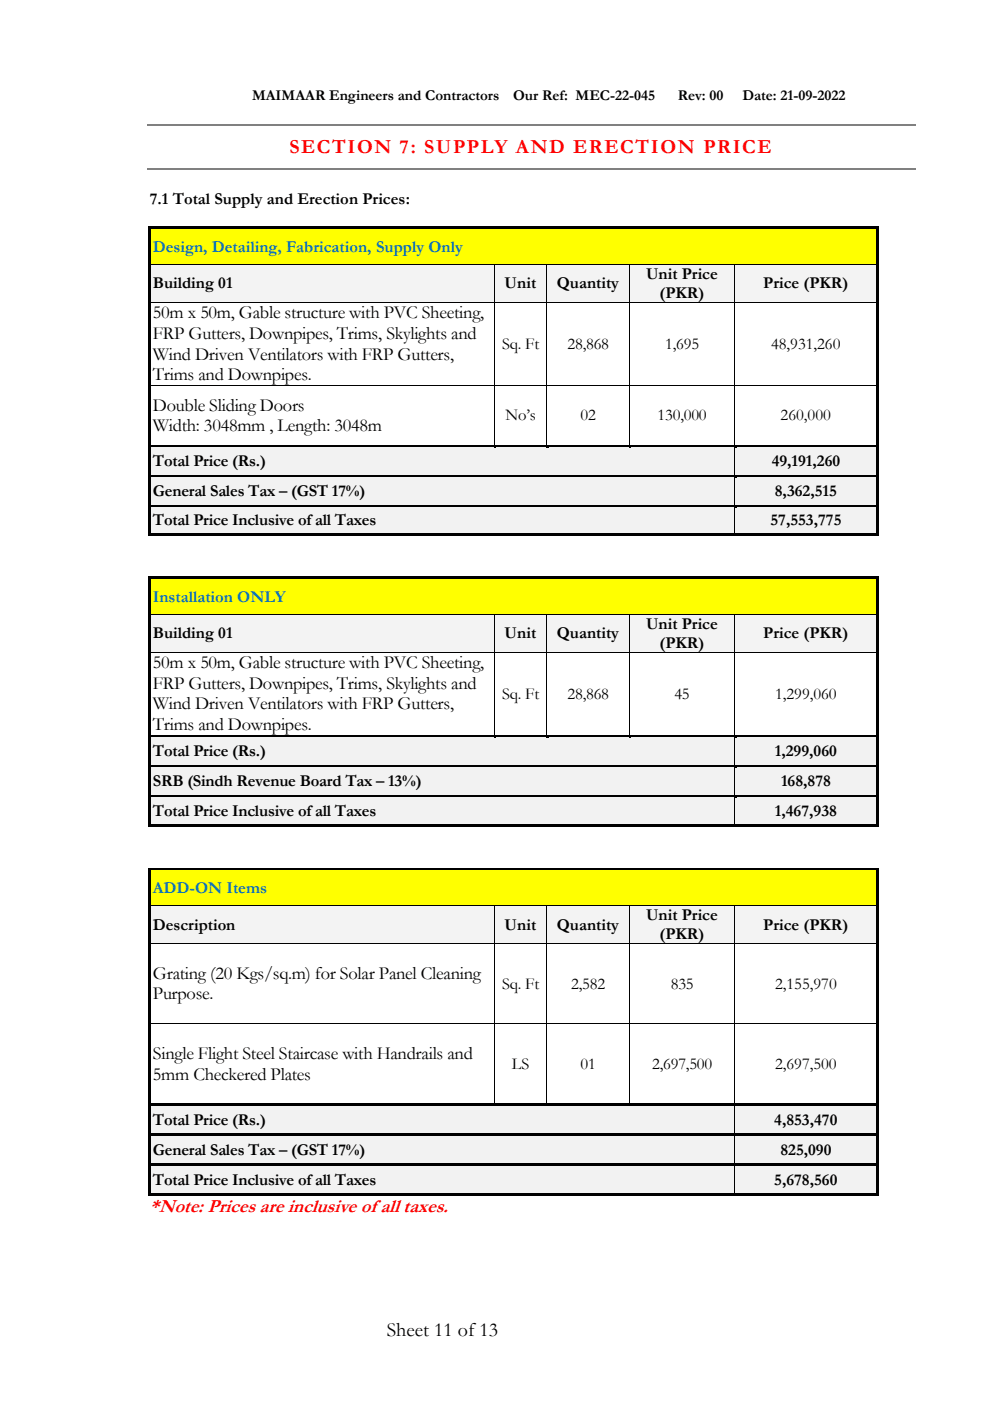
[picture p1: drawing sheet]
<svg xmlns="http://www.w3.org/2000/svg" width="210mm" height="297mm" viewBox="0 0 210 297" stroke-linecap="round" stroke-linejoin="round" font-family="sans-serif">
<defs><g id="words">
<text font-size="4.2" fill="#f00" x="61.3" y="32.4">SECTION 7: SUPPLY AND ERECTION PRICE</text>
<text font-size="4.2" x="82" y="283.2">Sheet 11 of13</text>
<text font-size="4.1" fill="#f00" x="31.8" y="256.9">*Note: Prices are inclusive of all taxes.</text>
<g font-size="3.9">
<text x="32.4" y="67.5">50m x 50m, Gable structure with PVC Sheeting,</text>
<text x="32.4" y="71.8">FRP Gutters, Downpipes, Trims, Skylights and</text>
<text x="32.4" y="76.2">Wind Driven Ventilators with FRP Gutters,</text>
<text x="32.4" y="80.6">Trims and Downpipes.</text>
<text x="32.4" y="87">Double Sliding Doors</text>
<text x="32.4" y="91.4">Width: 3048mm , Length: 3048m</text>
<text x="32.4" y="141.6">50m x 50m, Gable structure with PVC Sheeting,</text>
<text x="32.4" y="146">FRP Gutters, Downpipes, Trims, Skylights and</text>
<text x="32.4" y="150.3">Wind Driven Ventilators with FRP Gutters,</text>
<text x="32.4" y="154.7">Trims and Downpipes.</text>
<text x="32.4" y="207.5">Grating (20 Kgs/sq.m) for Solar Panel Cleaning</text>
<text x="32.4" y="211.8">Purpose.</text>
<text x="32.4" y="224.4">Single Flight Steel Staircase with Handrails and</text>
<text x="32.4" y="228.8">5mm Checkered Plates</text>
</g>
<g font-size="3.5">
<text x="31.8" y="43.1">7.1 Total Supply and Erection Prices:</text>
<text x="136.9" y="59.1">Unit Price</text>
<text x="32.4" y="61.1">Building 01</text>
<text x="107" y="61.1">Unit</text>
<text x="118" y="61.1">Quantity</text>
<text x="139.8" y="63.1">(PKR)</text>
<text x="161.8" y="61.1">Price (PKR)</text>
<text x="106.5" y="73.9">Sq. Ft</text>
<text x="120.3" y="73.9">28,868</text>
<text x="141" y="73.9">1,695</text>
<text x="163.4" y="73.9">48,931,260</text>
<text x="107.2" y="89.1">No’s</text>
<text x="123" y="89.1">02</text>
<text x="139.4" y="89.1">130,000</text>
<text x="165.5" y="89.1">260,000</text>
<text x="32.4" y="98.8">Total Price (Rs.)</text>
<text x="163.6" y="98.8">49,191,260</text>
<text x="32.4" y="105.2">General Sales Tax – (GST 17%)</text>
<text x="164.2" y="105.2">8,362,515</text>
<text x="32.4" y="111.4">Total Price Inclusive of all Taxes</text>
<text x="163.3" y="111.4">57,553,775</text>
<text x="32.4" y="135.3">Building 01</text>
<text x="107" y="135.3">Unit</text>
<text x="118" y="135.3">Quantity</text>
<text x="136.9" y="133.3">Unit Price</text>
<text x="139.8" y="137.3">(PKR)</text>
<text x="161.8" y="135.3">Price (PKR)</text>
<text x="106.5" y="148.1">Sq. Ft</text>
<text x="120.3" y="148.1">28,868</text>
<text x="142.9" y="148.1">45</text>
<text x="164.3" y="148.1">1,299,060</text>
<text x="32.4" y="160.3">Total Price (Rs.)</text>
<text x="164.2" y="160.3">1,299,060</text>
<text x="32.4" y="166.6">SRB (Sindh Revenue Board Tax – 13%)</text>
<text x="165.6" y="166.6">168,878</text>
<text x="32.4" y="173">Total Price Inclusive of all Taxes</text>
<text x="164.2" y="173">1,467,938</text>
<text x="32.4" y="197">Description</text>
<text x="107" y="197">Unit</text>
<text x="118" y="197">Quantity</text>
<text x="136.9" y="195.1">Unit Price</text>
<text x="161.8" y="197">Price (PKR)</text>
<text x="139.8" y="199">(PKR)</text>
<text x="106.5" y="209.5">Sq. Ft</text>
<text x="121.1" y="209.5">2,582</text>
<text x="142.2" y="209.5">835</text>
<text x="164.3" y="209.5">2,155,970</text>
<text x="108.5" y="226.5">LS</text>
<text x="123" y="226.5">01</text>
<text x="138.2" y="226.5">2,697,500</text>
<text x="164.3" y="226.5">2,697,500</text>
<text x="32.4" y="238.4">Total Price (Rs.)</text>
<text x="164.1" y="238.4">4,853,470</text>
<text x="32.4" y="244.8">General Sales Tax – (GST 17%)</text>
<text x="165.4" y="244.8">825,090</text>
<text x="32.4" y="251.1">Total Price Inclusive of all Taxes</text>
<text x="164.1" y="251.1">5,678,560</text>
</g>
<g font-size="3.5" fill="#0070c0">
<text x="32.4" y="53.3">Design, Detailing, Fabrication, Supply Only</text>
<text x="32.4" y="127.5">Installation ONLY</text>
<text x="32.4" y="189.3">ADD-ON Items</text>
</g>
<g font-size="3.2">
<text x="53.4" y="21.3">MAIMAAR Engineers and Contractors</text>
<text x="108.8" y="21.3">Our Ref: MEC-22-045</text>
<text x="143.7" y="21.3">Rev: 00</text>
<text x="157.4" y="21.3">Date: 21-09-2022</text>
</g>
</g></defs>
<path d="M31.3 26.5h162.8M31.3 35.7h162.8" fill="none" stroke="#808080" stroke-width=".25"/>
<g fill="#ff0">
<path d="M32 48.6h153.7v7.4h-153.7z" fill-rule="evenodd"/>
<path d="M32.4 50.3h152.9v4h-152.9z" fill-rule="evenodd"/>
<path d="M32.4 50.3h65.7v4h-65.7z" fill-rule="evenodd"/>
</g>
<g fill="#000">
<path d="M31.5 48.1h.5v.5h-.5z" fill-rule="evenodd"/>
<path d="M31.5 48.1h.5v.5h-.5z" fill-rule="evenodd"/>
<path d="M31.5 48.6h.5v7.4h-.5z" fill-rule="evenodd"/>
<path d="M32 48.1h153.7v.5h-153.7z" fill-rule="evenodd"/>
<path d="M185.7 48.1h.5v.5h-.5z" fill-rule="evenodd"/>
<path d="M185.7 48.1h.5v.5h-.5z" fill-rule="evenodd"/>
<path d="M185.7 48.6h.5v7.4h-.5z" fill-rule="evenodd"/>
</g>
<path d="M32 48.6h153.7" fill="none" stroke="#ff0" stroke-width=".21"/>
<g fill="#f3f3f3">
<path d="M32 56.1h72.8v8h-72.8z" fill-rule="evenodd"/>
<path d="M32.4 58.1h71.8v4h-71.8z" fill-rule="evenodd"/>
<path d="M104.8 56.1h11.1v8h-11.1z" fill-rule="evenodd"/>
<path d="M105.4 58.1h9.9v4h-9.9z" fill-rule="evenodd"/>
<path d="M115.9 56.1h17.4v8h-17.4z" fill-rule="evenodd"/>
<path d="M116.6 58.1h16.1v4h-16.1z" fill-rule="evenodd"/>
<path d="M133.4 56.1h22.3v8h-22.3z" fill-rule="evenodd"/>
<path d="M134 56.1h21.1v4h-21.1z" fill-rule="evenodd"/>
<path d="M134 60.1h21.1v4h-21.1z" fill-rule="evenodd"/>
<path d="M155.8 56.1h29.9v8h-29.9z" fill-rule="evenodd"/>
<path d="M156.4 58.1h28.9v4h-28.9z" fill-rule="evenodd"/>
</g>
<g fill="#000">
<path d="M31.5 56l.5 .1z" fill-rule="evenodd"/>
<path d="M104.8 56v.1z" fill-rule="evenodd"/>
<path d="M115.9 56l.1 .1z" fill-rule="evenodd"/>
<path d="M133.3 56l.1 .1z" fill-rule="evenodd"/>
<path d="M155.7 56l.1 .1z" fill-rule="evenodd"/>
<path d="M185.7 56l.5 .1z" fill-rule="evenodd"/>
<path d="M31.5 56.1h.5v8h-.5z" fill-rule="evenodd"/>
<path d="M31.5 64.1h.5z" fill-rule="evenodd"/>
<path d="M115.9 64.1h.1z" fill-rule="evenodd"/>
<path d="M133.3 64.1h.1z" fill-rule="evenodd"/>
<path d="M155.7 64.1h.1z" fill-rule="evenodd"/>
<path d="M185.7 56.1h.5v8h-.5z" fill-rule="evenodd"/>
<path d="M185.7 64.1h.5z" fill-rule="evenodd"/>
<path d="M31.5 64.1h.5v17.5h-.5z" fill-rule="evenodd"/>
<path d="M31.5 81.6l.5 .1z" fill-rule="evenodd"/>
<path d="M31.5 81.7h.5v12.6h-.5z" fill-rule="evenodd"/>
<path d="M104.8 81.6v.1z" fill-rule="evenodd"/>
<path d="M115.9 81.6l.1 .1z" fill-rule="evenodd"/>
<path d="M133.3 81.6l.1 .1z" fill-rule="evenodd"/>
<path d="M155.7 81.6l.1 .1z" fill-rule="evenodd"/>
<path d="M185.7 64.1h.5v17.5h-.5z" fill-rule="evenodd"/>
<path d="M185.7 81.6l.5 .1z" fill-rule="evenodd"/>
<path d="M185.7 81.7h.5v12.6h-.5z" fill-rule="evenodd"/>
</g>
<g fill="none" stroke="#000" stroke-width=".21">
<path d="M32 56.1h72.8M104.8 56.1v8M104.8 56.1h11.1M115.9 56.1v8M116 56.1h17.3M133.4 56.1v8M133.4 56.1h22.3M155.8 56.1v8M155.8 56.1h29.9M32 64.1h72.8M115.9 64.1h-11.1v17.5M115.9 64.1v17.5"/>
<path d="M116 64.1h17.3M133.4 64.1v17.5M133.4 64.1h22.3M155.8 64.1v17.5M155.8 64.1h29.9M32 81.7h72.8M104.8 81.7v12.6M104.8 81.7h11.1M115.9 81.7v12.6M116 81.7h17.3M133.4 81.7v12.6M133.4 81.7h22.3"/>
<path d="M155.8 81.7v12.6M155.8 81.7h29.9"/>
</g>
<g fill="#f2f2f2">
<path d="M32 94.8h123.7v5.9h-123.7z" fill-rule="evenodd"/>
<path d="M32.4 95.8h122.7v4h-122.7z" fill-rule="evenodd"/>
<path d="M155.8 94.8h29.9v5.9h-29.9z" fill-rule="evenodd"/>
<path d="M156.4 95.8h28.9v4h-28.9z" fill-rule="evenodd"/>
</g>
<g fill="#000">
<path d="M31.5 94.3h.5v.6h-.5z" fill-rule="evenodd"/>
<path d="M32 94.3h72.8v.5h-72.8z" fill-rule="evenodd"/>
</g>
<path d="M32 94.9h72.8" fill="none" stroke="#f2f2f2" stroke-width=".21"/>
<path d="M104.8 94.8l.5 .1z" fill-rule="evenodd" fill="#f2f2f2"/>
<g fill="#000">
<path d="M104.8 94.3h.5v.5h-.5z" fill-rule="evenodd"/>
<path d="M105.3 94.3h10.6v.5h-10.6z" fill-rule="evenodd"/>
</g>
<path d="M105.3 94.9h10.6" fill="none" stroke="#f2f2f2" stroke-width=".21"/>
<path d="M115.9 94.8l.5 .1z" fill-rule="evenodd" fill="#f2f2f2"/>
<g fill="#000">
<path d="M115.9 94.3h.5v.5h-.5z" fill-rule="evenodd"/>
<path d="M116.4 94.3h16.9v.5h-16.9z" fill-rule="evenodd"/>
</g>
<path d="M116.4 94.9h16.9" fill="none" stroke="#f2f2f2" stroke-width=".21"/>
<path d="M133.3 94.8l.5 .1z" fill-rule="evenodd" fill="#f2f2f2"/>
<g fill="#000">
<path d="M133.3 94.3h.5v.5h-.5z" fill-rule="evenodd"/>
<path d="M133.8 94.3h21.9v.5h-21.9z" fill-rule="evenodd"/>
</g>
<path d="M133.8 94.9h21.9" fill="none" stroke="#f2f2f2" stroke-width=".21"/>
<path d="M155.8 94.8l.4 .1z" fill-rule="evenodd" fill="#f2f2f2"/>
<g fill="#000">
<path d="M155.7 94.3h.5v.5h-.5z" fill-rule="evenodd"/>
<path d="M156.2 94.3h29.5v.5h-29.5z" fill-rule="evenodd"/>
<path d="M185.7 94.3h.5v.6h-.5z" fill-rule="evenodd"/>
<path d="M31.5 94.9h.5v5.8h-.5z" fill-rule="evenodd"/>
<path d="M185.7 94.9h.5v5.8h-.5z" fill-rule="evenodd"/>
</g>
<path d="M156.2 94.9h29.5" fill="none" stroke="#f2f2f2" stroke-width=".21"/>
<path d="M155.8 94.9v5.8" fill="none" stroke="#000" stroke-width=".21"/>
<g fill="#f2f2f2">
<path d="M32 101.2h123.7v5.8h-123.7z" fill-rule="evenodd"/>
<path d="M32.4 102.1h122.7v4h-122.7z" fill-rule="evenodd"/>
<path d="M155.8 101.2h29.9v5.8h-29.9z" fill-rule="evenodd"/>
<path d="M156.4 102.1h28.9v4h-28.9z" fill-rule="evenodd"/>
</g>
<g fill="#000">
<path d="M31.5 100.7h.5v.5h-.5z" fill-rule="evenodd"/>
<path d="M32 100.7h123.7v.5h-123.7z" fill-rule="evenodd"/>
</g>
<path d="M32 101.2h123.7" fill="none" stroke="#f2f2f2" stroke-width=".21"/>
<path d="M155.8 101.2h.4z" fill-rule="evenodd" fill="#f2f2f2"/>
<g fill="#000">
<path d="M31.5 101.2h.5v5.8h-.5z" fill-rule="evenodd"/>
<path d="M155.7 100.7h.5v.5h-.5z" fill-rule="evenodd"/>
<path d="M156.2 100.7h29.5v.5h-29.5z" fill-rule="evenodd"/>
<path d="M185.7 100.7h.5v.5h-.5z" fill-rule="evenodd"/>
<path d="M185.7 101.2h.5v5.8h-.5z" fill-rule="evenodd"/>
</g>
<path d="M156.2 101.2h29.5" fill="none" stroke="#f2f2f2" stroke-width=".21"/>
<path d="M155.8 101.2v5.8" fill="none" stroke="#000" stroke-width=".21"/>
<g fill="#f2f2f2">
<path d="M32 107.5h123.7v5.5h-123.7z" fill-rule="evenodd"/>
<path d="M32.4 108.3h122.7v4h-122.7z" fill-rule="evenodd"/>
<path d="M155.8 107.5h29.9v5.5h-29.9z" fill-rule="evenodd"/>
<path d="M156.4 108.3h28.9v4h-28.9z" fill-rule="evenodd"/>
</g>
<g fill="#000">
<path d="M31.5 107h.5v.6h-.5z" fill-rule="evenodd"/>
<path d="M32 107h123.7v.5h-123.7z" fill-rule="evenodd"/>
</g>
<path d="M32 107.6h123.7" fill="none" stroke="#f2f2f2" stroke-width=".21"/>
<path d="M155.8 107.5l.4 .1z" fill-rule="evenodd" fill="#f2f2f2"/>
<g fill="#000">
<path d="M31.5 107.6h.5v5.4h-.5z" fill-rule="evenodd"/>
<path d="M31.5 113h.5v.6h-.5z" fill-rule="evenodd"/>
<path d="M31.5 113h.5v.6h-.5z" fill-rule="evenodd"/>
<path d="M32 113h123.7v.6h-123.7z" fill-rule="evenodd"/>
<path d="M155.7 107h.5v.5h-.5z" fill-rule="evenodd"/>
<path d="M155.7 113h.5v.6h-.5z" fill-rule="evenodd"/>
<path d="M156.2 107h29.5v.5h-29.5z" fill-rule="evenodd"/>
<path d="M156.2 113h29.5v.6h-29.5z" fill-rule="evenodd"/>
<path d="M185.7 107h.5v.6h-.5z" fill-rule="evenodd"/>
<path d="M185.7 107.6h.5v5.4h-.5z" fill-rule="evenodd"/>
<path d="M185.7 113h.5v.6h-.5z" fill-rule="evenodd"/>
<path d="M185.7 113h.5v.6h-.5z" fill-rule="evenodd"/>
</g>
<path d="M156.2 107.6h29.5" fill="none" stroke="#f2f2f2" stroke-width=".21"/>
<path d="M155.8 107.6v5.4" fill="none" stroke="#000" stroke-width=".21"/>
<g fill="#ff0">
<path d="M32 122.7h153.7v7.5h-153.7z" fill-rule="evenodd"/>
<path d="M32.4 124.5h152.9v3.9h-152.9z" fill-rule="evenodd"/>
<path d="M32.4 124.5h28.2v3.9h-28.2z" fill-rule="evenodd"/>
</g>
<g fill="#000">
<path d="M31.5 122.2h.5v.5h-.5z" fill-rule="evenodd"/>
<path d="M31.5 122.2h.5v.5h-.5z" fill-rule="evenodd"/>
<path d="M31.5 122.7h.5v7.5h-.5z" fill-rule="evenodd"/>
<path d="M32 122.2h153.7v.5h-153.7z" fill-rule="evenodd"/>
<path d="M185.7 122.2h.5v.5h-.5z" fill-rule="evenodd"/>
<path d="M185.7 122.2h.5v.5h-.5z" fill-rule="evenodd"/>
<path d="M185.7 122.7h.5v7.5h-.5z" fill-rule="evenodd"/>
</g>
<path d="M32 122.7h153.7" fill="none" stroke="#ff0" stroke-width=".21"/>
<g fill="#f3f3f3">
<path d="M32 130.3h72.8v7.9h-72.8z" fill-rule="evenodd"/>
<path d="M32.4 132.2h71.8v4h-71.8z" fill-rule="evenodd"/>
<path d="M104.8 130.3h11.1v7.9h-11.1z" fill-rule="evenodd"/>
<path d="M105.4 132.2h9.9v4h-9.9z" fill-rule="evenodd"/>
<path d="M115.9 130.3h17.4v7.9h-17.4z" fill-rule="evenodd"/>
<path d="M116.6 132.2h16.1v4h-16.1z" fill-rule="evenodd"/>
<path d="M133.4 130.3h22.3v7.9h-22.3z" fill-rule="evenodd"/>
<path d="M134 130.3h21.1v3.9h-21.1z" fill-rule="evenodd"/>
<path d="M134 134.2h21.1v4h-21.1z" fill-rule="evenodd"/>
<path d="M155.8 130.3h29.9v7.9h-29.9z" fill-rule="evenodd"/>
<path d="M156.4 132.2h28.9v4h-28.9z" fill-rule="evenodd"/>
</g>
<g fill="#000">
<path d="M31.5 130.2l.5 .1z" fill-rule="evenodd"/>
<path d="M31.5 130.3h.5v7.9h-.5z" fill-rule="evenodd"/>
<path d="M31.5 138.2l.5 .1z" fill-rule="evenodd"/>
<path d="M104.8 130.2v.1z" fill-rule="evenodd"/>
<path d="M104.8 138.2v.1z" fill-rule="evenodd"/>
<path d="M115.9 130.2l.1 .1z" fill-rule="evenodd"/>
<path d="M115.9 138.2l.1 .1z" fill-rule="evenodd"/>
<path d="M133.3 130.2l.1 .1z" fill-rule="evenodd"/>
<path d="M133.3 138.2l.1 .1z" fill-rule="evenodd"/>
<path d="M155.7 130.2l.1 .1z" fill-rule="evenodd"/>
<path d="M155.7 138.2l.1 .1z" fill-rule="evenodd"/>
<path d="M185.7 130.2l.5 .1z" fill-rule="evenodd"/>
<path d="M185.7 130.3h.5v7.9h-.5z" fill-rule="evenodd"/>
<path d="M185.7 138.2l.5 .1z" fill-rule="evenodd"/>
<path d="M31.5 138.3h.5v17.5h-.5z" fill-rule="evenodd"/>
<path d="M185.7 138.3h.5v17.5h-.5z" fill-rule="evenodd"/>
</g>
<g fill="none" stroke="#000" stroke-width=".21">
<path d="M32 130.2h72.8M32 138.2h72.8M115.9 130.2h-11.1v8M115.9 138.2l-11.1 .1v17.5M115.9 130.3v7.9M115.9 138.3v17.5M116 130.2h17.3M116 138.2h17.3M133.4 130.3v7.9M133.4 138.3v17.5M133.4 130.2h22.3M133.4 138.2h22.3"/>
<path d="M155.8 130.3v7.9M155.8 138.3v17.5M155.8 130.2h29.9M155.8 138.2h29.9"/>
</g>
<g fill="#f2f2f2">
<path d="M32 156.3h123.7v5.8h-123.7z" fill-rule="evenodd"/>
<path d="M32.4 157.2h122.7v4h-122.7z" fill-rule="evenodd"/>
<path d="M155.8 156.3h29.9v5.8h-29.9z" fill-rule="evenodd"/>
<path d="M156.4 157.2h28.9v4h-28.9z" fill-rule="evenodd"/>
</g>
<g fill="#000">
<path d="M31.5 155.8h.5v.5h-.5z" fill-rule="evenodd"/>
<path d="M32 155.8h72.8v.5h-72.8z" fill-rule="evenodd"/>
</g>
<path d="M32 156.3h72.8" fill="none" stroke="#f2f2f2" stroke-width=".21"/>
<path d="M104.8 156.3h.5z" fill-rule="evenodd" fill="#f2f2f2"/>
<g fill="#000">
<path d="M104.8 155.8h.5v.5h-.5z" fill-rule="evenodd"/>
<path d="M105.3 155.8h10.6v.5h-10.6z" fill-rule="evenodd"/>
</g>
<path d="M105.3 156.3h10.6" fill="none" stroke="#f2f2f2" stroke-width=".21"/>
<path d="M115.9 156.3h.5z" fill-rule="evenodd" fill="#f2f2f2"/>
<g fill="#000">
<path d="M115.9 155.8h.5v.5h-.5z" fill-rule="evenodd"/>
<path d="M116.4 155.8h16.9v.5h-16.9z" fill-rule="evenodd"/>
</g>
<path d="M116.4 156.3h16.9" fill="none" stroke="#f2f2f2" stroke-width=".21"/>
<path d="M133.3 156.3h.5z" fill-rule="evenodd" fill="#f2f2f2"/>
<g fill="#000">
<path d="M133.3 155.8h.5v.5h-.5z" fill-rule="evenodd"/>
<path d="M133.8 155.8h21.9v.5h-21.9z" fill-rule="evenodd"/>
</g>
<path d="M133.8 156.3h21.9" fill="none" stroke="#f2f2f2" stroke-width=".21"/>
<path d="M155.8 156.3h.4z" fill-rule="evenodd" fill="#f2f2f2"/>
<g fill="#000">
<path d="M155.7 155.8h.5v.5h-.5z" fill-rule="evenodd"/>
<path d="M156.2 155.8h29.5v.5h-29.5z" fill-rule="evenodd"/>
<path d="M185.7 155.8h.5v.5h-.5z" fill-rule="evenodd"/>
<path d="M31.5 156.3h.5v5.8h-.5z" fill-rule="evenodd"/>
<path d="M185.7 156.3h.5v5.8h-.5z" fill-rule="evenodd"/>
</g>
<path d="M156.2 156.3h29.5" fill="none" stroke="#f2f2f2" stroke-width=".21"/>
<path d="M155.8 156.3v5.8" fill="none" stroke="#000" stroke-width=".21"/>
<g fill="#f2f2f2">
<path d="M32 162.6h123.7v5.9h-123.7z" fill-rule="evenodd"/>
<path d="M32.4 163.6h122.7v3.9h-122.7z" fill-rule="evenodd"/>
<path d="M155.8 162.6h29.9v5.9h-29.9z" fill-rule="evenodd"/>
<path d="M156.4 163.6h28.9v3.9h-28.9z" fill-rule="evenodd"/>
</g>
<g fill="#000">
<path d="M31.5 162.1h.5v.6h-.5z" fill-rule="evenodd"/>
<path d="M32 162.1h123.7v.5h-123.7z" fill-rule="evenodd"/>
</g>
<path d="M32 162.6h123.7" fill="none" stroke="#f2f2f2" stroke-width=".21"/>
<path d="M155.8 162.6l.4 .1z" fill-rule="evenodd" fill="#f2f2f2"/>
<g fill="#000">
<path d="M31.5 162.7h.5v5.8h-.5z" fill-rule="evenodd"/>
<path d="M155.7 162.1h.5v.5h-.5z" fill-rule="evenodd"/>
<path d="M156.2 162.1h29.5v.5h-29.5z" fill-rule="evenodd"/>
<path d="M185.7 162.1h.5v.6h-.5z" fill-rule="evenodd"/>
<path d="M185.7 162.7h.5v5.8h-.5z" fill-rule="evenodd"/>
</g>
<path d="M156.2 162.6h29.5" fill="none" stroke="#f2f2f2" stroke-width=".21"/>
<path d="M155.8 162.7v5.8" fill="none" stroke="#000" stroke-width=".21"/>
<g fill="#f2f2f2">
<path d="M32 169h123.7v5.8h-123.7z" fill-rule="evenodd"/>
<path d="M32.4 169.9h122.7v4h-122.7z" fill-rule="evenodd"/>
<path d="M155.8 169h29.9v5.8h-29.9z" fill-rule="evenodd"/>
<path d="M156.4 169.9h28.9v4h-28.9z" fill-rule="evenodd"/>
</g>
<g fill="#000">
<path d="M31.5 168.5h.5v.5h-.5z" fill-rule="evenodd"/>
<path d="M32 168.5h123.7v.5h-123.7z" fill-rule="evenodd"/>
</g>
<path d="M32 169h123.7" fill="none" stroke="#f2f2f2" stroke-width=".21"/>
<path d="M155.8 169h.4z" fill-rule="evenodd" fill="#f2f2f2"/>
<g fill="#000">
<path d="M31.5 169h.5v5.8h-.5z" fill-rule="evenodd"/>
<path d="M31.5 174.8h.5v.5h-.5z" fill-rule="evenodd"/>
<path d="M31.5 174.8h.5v.5h-.5z" fill-rule="evenodd"/>
<path d="M32 174.8h123.7v.5h-123.7z" fill-rule="evenodd"/>
<path d="M155.7 168.5h.5v.5h-.5z" fill-rule="evenodd"/>
<path d="M155.7 174.8h.5v.5h-.5z" fill-rule="evenodd"/>
<path d="M156.2 168.5h29.5v.5h-29.5z" fill-rule="evenodd"/>
<path d="M156.2 174.8h29.5v.5h-29.5z" fill-rule="evenodd"/>
<path d="M185.7 168.5h.5v.5h-.5z" fill-rule="evenodd"/>
<path d="M185.7 169h.5v5.8h-.5z" fill-rule="evenodd"/>
<path d="M185.7 174.8h.5v.5h-.5z" fill-rule="evenodd"/>
<path d="M185.7 174.8h.5v.5h-.5z" fill-rule="evenodd"/>
</g>
<path d="M156.2 169h29.5" fill="none" stroke="#f2f2f2" stroke-width=".21"/>
<path d="M155.8 169v5.8" fill="none" stroke="#000" stroke-width=".21"/>
<g fill="#ff0">
<path d="M32 184.5h153.7v7.4h-153.7z" fill-rule="evenodd"/>
<path d="M32.4 186.2h152.9v4h-152.9z" fill-rule="evenodd"/>
<path d="M32.4 186.2h24.3v4h-24.3z" fill-rule="evenodd"/>
</g>
<g fill="#000">
<path d="M31.5 183.9h.5v.6h-.5z" fill-rule="evenodd"/>
<path d="M31.5 183.9h.5v.5h-.5z" fill-rule="evenodd"/>
<path d="M31.5 184.5h.5v7.4h-.5z" fill-rule="evenodd"/>
<path d="M32 183.9h153.7v.5h-153.7z" fill-rule="evenodd"/>
<path d="M185.7 183.9h.5v.6h-.5z" fill-rule="evenodd"/>
<path d="M185.7 183.9h.5v.5h-.5z" fill-rule="evenodd"/>
<path d="M185.7 184.5h.5v7.4h-.5z" fill-rule="evenodd"/>
</g>
<path d="M32 184.4h153.7" fill="none" stroke="#ff0" stroke-width=".21"/>
<g fill="#f3f3f3">
<path d="M32 192h72.8v8h-72.8z" fill-rule="evenodd"/>
<path d="M32.4 194h71.8v4h-71.8z" fill-rule="evenodd"/>
<path d="M104.8 192h11.1v8h-11.1z" fill-rule="evenodd"/>
<path d="M105.4 194h9.9v4h-9.9z" fill-rule="evenodd"/>
<path d="M115.9 192h17.4v8h-17.4z" fill-rule="evenodd"/>
<path d="M116.6 194h16.1v4h-16.1z" fill-rule="evenodd"/>
<path d="M133.4 192h22.3v8h-22.3z" fill-rule="evenodd"/>
<path d="M134 192h21.1v4h-21.1z" fill-rule="evenodd"/>
<path d="M134 196h21.1v4h-21.1z" fill-rule="evenodd"/>
<path d="M155.8 192h29.9v8h-29.9z" fill-rule="evenodd"/>
<path d="M156.4 194h28.9v4h-28.9z" fill-rule="evenodd"/>
</g>
<g fill="#000">
<path d="M31.5 191.9l.5 .1z" fill-rule="evenodd"/>
<path d="M31.5 192h.5v8h-.5z" fill-rule="evenodd"/>
<path d="M104.8 191.9v.1z" fill-rule="evenodd"/>
<path d="M115.9 191.9l.1 .1z" fill-rule="evenodd"/>
<path d="M133.3 191.9l.1 .1z" fill-rule="evenodd"/>
<path d="M155.7 191.9l.1 .1z" fill-rule="evenodd"/>
<path d="M185.7 191.9l.5 .1z" fill-rule="evenodd"/>
<path d="M185.7 192h.5v8h-.5z" fill-rule="evenodd"/>
<path d="M31.5 200h.5z" fill-rule="evenodd"/>
<path d="M31.5 200h.5v16.9h-.5z" fill-rule="evenodd"/>
<path d="M31.5 216.9l.5 .1z" fill-rule="evenodd"/>
<path d="M104.8 216.9v.1z" fill-rule="evenodd"/>
<path d="M115.9 200h.1z" fill-rule="evenodd"/>
<path d="M115.9 216.9l.1 .1z" fill-rule="evenodd"/>
<path d="M133.3 200h.1z" fill-rule="evenodd"/>
<path d="M133.3 216.9l.1 .1z" fill-rule="evenodd"/>
<path d="M155.7 200h.1z" fill-rule="evenodd"/>
<path d="M155.7 216.9l.1 .1z" fill-rule="evenodd"/>
<path d="M185.7 200h.5z" fill-rule="evenodd"/>
<path d="M185.7 200h.5v16.9h-.5z" fill-rule="evenodd"/>
<path d="M185.7 216.9l.5 .1z" fill-rule="evenodd"/>
<path d="M31.5 217h.5v16.9h-.5z" fill-rule="evenodd"/>
<path d="M185.7 217h.5v16.9h-.5z" fill-rule="evenodd"/>
</g>
<g fill="none" stroke="#000" stroke-width=".21">
<path d="M32 192h72.8M115.9 192h-11.1v8h11.1M115.9 192v8M116 192h17.3M133.4 192v8M133.4 192h22.3M155.8 192v8M155.8 192h29.9M32 200h72.8M32 217h72.8M104.8 200v16.9M104.8 217v16.9"/>
<path d="M104.8 217h11.1M115.9 200v16.9M115.9 217v16.9M116 200h17.3M116 217h17.3M133.4 200v16.9M133.4 217v16.9M133.4 200h22.3M133.4 217h22.3M155.8 200v16.9M155.8 217v16.9M155.8 200h29.9"/>
<path d="M155.8 217h29.9"/>
</g>
<g fill="#f2f2f2">
<path d="M32 234.5h123.7v5.8h-123.7z" fill-rule="evenodd"/>
<path d="M32.4 235.4h122.7v3.9h-122.7z" fill-rule="evenodd"/>
<path d="M155.8 234.5h29.9v5.8h-29.9z" fill-rule="evenodd"/>
<path d="M156.4 235.4h28.9v3.9h-28.9z" fill-rule="evenodd"/>
</g>
<g fill="#000">
<path d="M31.5 233.9h.5v.6h-.5z" fill-rule="evenodd"/>
<path d="M32 233.9h72.8v.5h-72.8z" fill-rule="evenodd"/>
</g>
<path d="M32 234.5h72.8" fill="none" stroke="#f2f2f2" stroke-width=".21"/>
<path d="M104.8 234.4l.5 .1z" fill-rule="evenodd" fill="#f2f2f2"/>
<g fill="#000">
<path d="M104.8 233.9h.5v.5h-.5z" fill-rule="evenodd"/>
<path d="M105.3 233.9h10.6v.5h-10.6z" fill-rule="evenodd"/>
</g>
<path d="M105.3 234.5h10.6" fill="none" stroke="#f2f2f2" stroke-width=".21"/>
<path d="M115.9 234.4l.5 .1z" fill-rule="evenodd" fill="#f2f2f2"/>
<g fill="#000">
<path d="M115.9 233.9h.5v.5h-.5z" fill-rule="evenodd"/>
<path d="M116.4 233.9h16.9v.5h-16.9z" fill-rule="evenodd"/>
</g>
<path d="M116.4 234.5h16.9" fill="none" stroke="#f2f2f2" stroke-width=".21"/>
<path d="M133.3 234.4l.5 .1z" fill-rule="evenodd" fill="#f2f2f2"/>
<g fill="#000">
<path d="M133.3 233.9h.5v.5h-.5z" fill-rule="evenodd"/>
<path d="M133.8 233.9h21.9v.5h-21.9z" fill-rule="evenodd"/>
</g>
<path d="M133.8 234.5h21.9" fill="none" stroke="#f2f2f2" stroke-width=".21"/>
<path d="M155.8 234.4l.4 .1z" fill-rule="evenodd" fill="#f2f2f2"/>
<g fill="#000">
<path d="M155.7 233.9h.5v.5h-.5z" fill-rule="evenodd"/>
<path d="M156.2 233.9h29.5v.5h-29.5z" fill-rule="evenodd"/>
<path d="M185.7 233.9h.5v.6h-.5z" fill-rule="evenodd"/>
<path d="M31.5 234.5h.5v5.8h-.5z" fill-rule="evenodd"/>
<path d="M185.7 234.5h.5v5.8h-.5z" fill-rule="evenodd"/>
</g>
<path d="M156.2 234.5h29.5" fill="none" stroke="#f2f2f2" stroke-width=".21"/>
<path d="M155.8 234.5v5.8" fill="none" stroke="#000" stroke-width=".21"/>
<g fill="#f2f2f2">
<path d="M32 240.8h123.7v5.8h-123.7z" fill-rule="evenodd"/>
<path d="M32.4 241.8h122.7v3.9h-122.7z" fill-rule="evenodd"/>
<path d="M155.8 240.8h29.9v5.8h-29.9z" fill-rule="evenodd"/>
<path d="M156.4 241.8h28.9v3.9h-28.9z" fill-rule="evenodd"/>
</g>
<g fill="#000">
<path d="M31.5 240.3h.5v.5h-.5z" fill-rule="evenodd"/>
<path d="M32 240.3h123.7v.5h-123.7z" fill-rule="evenodd"/>
</g>
<path d="M32 240.8h123.7" fill="none" stroke="#f2f2f2" stroke-width=".21"/>
<path d="M155.8 240.8h.4z" fill-rule="evenodd" fill="#f2f2f2"/>
<g fill="#000">
<path d="M31.5 240.8h.5v5.8h-.5z" fill-rule="evenodd"/>
<path d="M155.7 240.3h.5v.5h-.5z" fill-rule="evenodd"/>
<path d="M156.2 240.3h29.5v.5h-29.5z" fill-rule="evenodd"/>
<path d="M185.7 240.3h.5v.5h-.5z" fill-rule="evenodd"/>
<path d="M185.7 240.8h.5v5.8h-.5z" fill-rule="evenodd"/>
</g>
<path d="M156.2 240.8h29.5" fill="none" stroke="#f2f2f2" stroke-width=".21"/>
<path d="M155.8 240.8v5.8" fill="none" stroke="#000" stroke-width=".21"/>
<g fill="#f2f2f2">
<path d="M32 247.2h123.7v5.8h-123.7z" fill-rule="evenodd"/>
<path d="M32.4 248.1h122.7v3.9h-122.7z" fill-rule="evenodd"/>
<path d="M155.8 247.2h29.9v5.8h-29.9z" fill-rule="evenodd"/>
<path d="M156.4 248.1h28.9v3.9h-28.9z" fill-rule="evenodd"/>
</g>
<g fill="#000">
<path d="M31.5 246.6h.5v.6h-.5z" fill-rule="evenodd"/>
<path d="M32 246.6h123.7v.5h-123.7z" fill-rule="evenodd"/>
</g>
<path d="M32 247.2h123.7" fill="none" stroke="#f2f2f2" stroke-width=".21"/>
<path d="M155.8 247.1l.4 .1z" fill-rule="evenodd" fill="#f2f2f2"/>
<g fill="#000">
<path d="M31.5 247.2h.5v5.8h-.5z" fill-rule="evenodd"/>
<path d="M31.5 253h.5v.5h-.5z" fill-rule="evenodd"/>
<path d="M31.5 253h.5v.5h-.5z" fill-rule="evenodd"/>
<path d="M32 253h123.7v.5h-123.7z" fill-rule="evenodd"/>
<path d="M155.7 246.6h.5v.5h-.5z" fill-rule="evenodd"/>
<path d="M155.7 253h.5v.5h-.5z" fill-rule="evenodd"/>
<path d="M156.2 246.6h29.5v.5h-29.5z" fill-rule="evenodd"/>
<path d="M156.2 253h29.5v.5h-29.5z" fill-rule="evenodd"/>
<path d="M185.7 246.6h.5v.6h-.5z" fill-rule="evenodd"/>
<path d="M185.7 247.2h.5v5.8h-.5z" fill-rule="evenodd"/>
<path d="M185.7 253h.5v.5h-.5z" fill-rule="evenodd"/>
<path d="M185.7 253h.5v.5h-.5z" fill-rule="evenodd"/>
</g>
<path d="M156.2 247.2h29.5" fill="none" stroke="#f2f2f2" stroke-width=".21"/>
<path d="M155.8 247.2v5.8" fill="none" stroke="#000" stroke-width=".21"/>
<use href="#words"/>
</svg>
